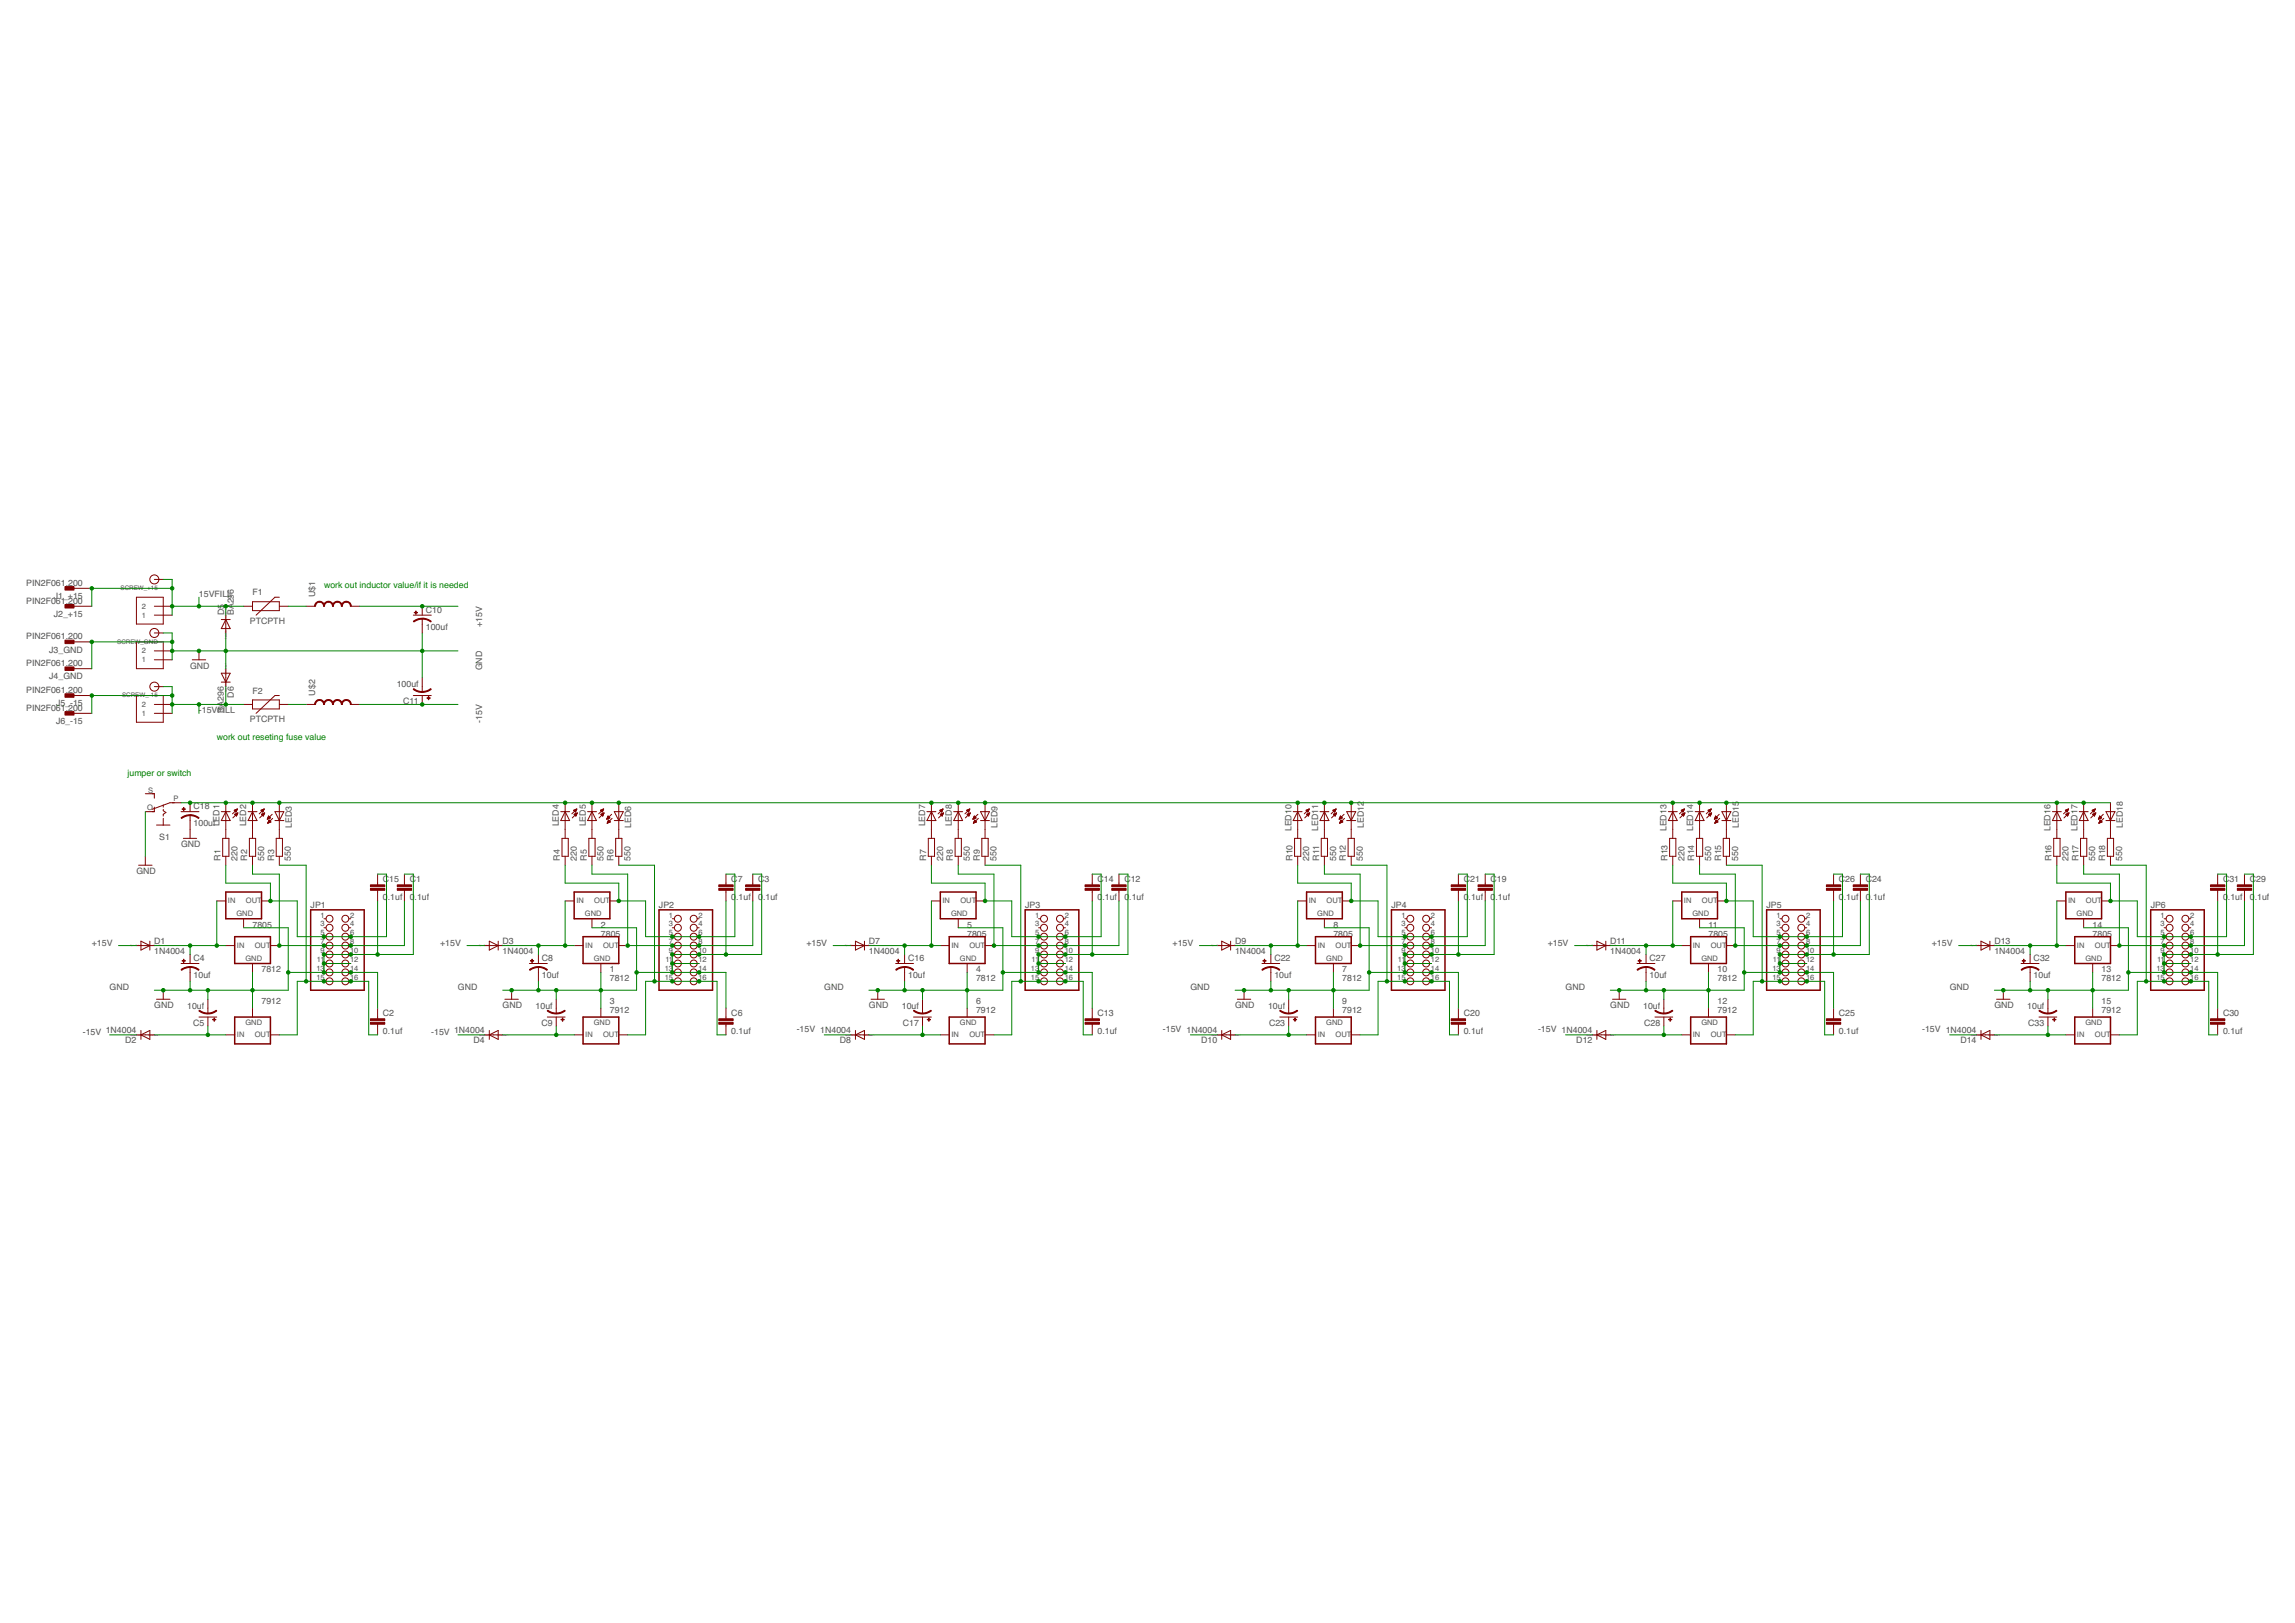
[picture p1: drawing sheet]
<svg xmlns="http://www.w3.org/2000/svg" width="420mm" height="297mm" viewBox="0 0 420 297" stroke-linecap="round" stroke-linejoin="round" font-family="sans-serif">
<defs><g id="words">
<g font-size="1.6" fill="#505050">
<text x="4.8" y="107.2">PIN2F061.200</text>
<text x="4.8" y="110.5">PIN2F061.200</text>
<text x="9.9" y="109.6">J1_+15</text>
<text x="9.9" y="112.9">J2_+15</text>
<text x="36.4" y="109.3">15VFILL</text>
<text x="41" y="112.6" transform="rotate(-90 41 112.6)">D5</text>
<text x="42.8" y="112.6" transform="rotate(-90 42.8 112.6)">BA296</text>
<text x="46.2" y="109">F1</text>
<text x="57.7" y="109.3" transform="rotate(-90 57.7 109.3)">U$1</text>
<text x="78" y="112.2">C10</text>
<text x="4.8" y="117">PIN2F061.200</text>
<text x="9" y="119.4">J3_GND</text>
<text x="45.7" y="114.2">PTCPTH</text>
<text x="78" y="115.3">100uf</text>
<text x="88.3" y="114.8" transform="rotate(-90 88.3 114.8)">+15V</text>
<text x="4.8" y="121.9">PIN2F061.200</text>
<text x="9" y="124.3">J4_GND</text>
<text x="34.8" y="122.4">GND</text>
<text x="72.6" y="125.7">100uf</text>
<text x="88.3" y="122.7" transform="rotate(-90 88.3 122.7)">GND</text>
<text x="4.8" y="126.8">PIN2F061.200</text>
<text x="4.8" y="130.1">PIN2F061.200</text>
<text x="10.3" y="129.3">J5_-15</text>
<text x="36.4" y="130.6">-15VFILL</text>
<text x="41" y="130.5" transform="rotate(-90 41 130.5)">BA296</text>
<text x="42.8" y="127.7" transform="rotate(-90 42.8 127.7)">D6</text>
<text x="46.2" y="127">F2</text>
<text x="57.7" y="127.3" transform="rotate(-90 57.7 127.3)">U$2</text>
<text x="73.8" y="128.8">C11</text>
<text x="10.3" y="132.5">J6_-15</text>
<text x="45.7" y="132.2">PTCPTH</text>
<text x="88.3" y="132.3" transform="rotate(-90 88.3 132.3)">-15V</text>
<text x="35.4" y="148.1">C18</text>
<text x="29.1" y="153.8">S1</text>
<text x="33.2" y="155.1">GND</text>
<text x="35.4" y="151.2">100uf</text>
<text x="40.2" y="151.3" transform="rotate(-90 40.2 151.3)">LED1</text>
<text x="45.1" y="151.3" transform="rotate(-90 45.1 151.3)">LED2</text>
<text x="53.4" y="151.5" transform="rotate(-90 53.4 151.5)">LED3</text>
<text x="102.3" y="151.3" transform="rotate(-90 102.3 151.3)">LED4</text>
<text x="107.2" y="151.3" transform="rotate(-90 107.2 151.3)">LED5</text>
<text x="115.6" y="151.5" transform="rotate(-90 115.6 151.5)">LED6</text>
<text x="169.4" y="151.3" transform="rotate(-90 169.4 151.3)">LED7</text>
<text x="174.3" y="151.3" transform="rotate(-90 174.3 151.3)">LED8</text>
<text x="182.6" y="151.5" transform="rotate(-90 182.6 151.5)">LED9</text>
<text x="236.4" y="152.1" transform="rotate(-90 236.4 152.1)">LED10</text>
<text x="241.3" y="152" transform="rotate(-90 241.3 152)">LED11</text>
<text x="249.7" y="151.5" transform="rotate(-90 249.7 151.5)">LED12</text>
<text x="305.1" y="152.1" transform="rotate(-90 305.1 152.1)">LED13</text>
<text x="310" y="152.1" transform="rotate(-90 310 152.1)">LED14</text>
<text x="318.3" y="151.5" transform="rotate(-90 318.3 151.5)">LED15</text>
<text x="375.4" y="152.1" transform="rotate(-90 375.4 152.1)">LED16</text>
<text x="380.3" y="152.1" transform="rotate(-90 380.3 152.1)">LED17</text>
<text x="388.7" y="151.5" transform="rotate(-90 388.7 151.5)">LED18</text>
<text x="25" y="160">GND</text>
<text x="40.4" y="157.5" transform="rotate(-90 40.4 157.5)">R1</text>
<text x="43.5" y="157.5" transform="rotate(-90 43.5 157.5)">220</text>
<text x="45.3" y="157.5" transform="rotate(-90 45.3 157.5)">R2</text>
<text x="48.4" y="157.5" transform="rotate(-90 48.4 157.5)">550</text>
<text x="50.2" y="157.5" transform="rotate(-90 50.2 157.5)">R3</text>
<text x="53.3" y="157.5" transform="rotate(-90 53.3 157.5)">550</text>
<text x="70.1" y="161.4">C15</text>
<text x="75" y="161.4">C1</text>
<text x="102.5" y="157.5" transform="rotate(-90 102.5 157.5)">R4</text>
<text x="105.6" y="157.5" transform="rotate(-90 105.6 157.5)">220</text>
<text x="107.4" y="157.5" transform="rotate(-90 107.4 157.5)">R5</text>
<text x="110.5" y="157.5" transform="rotate(-90 110.5 157.5)">550</text>
<text x="112.3" y="157.5" transform="rotate(-90 112.3 157.5)">R6</text>
<text x="115.4" y="157.5" transform="rotate(-90 115.4 157.5)">550</text>
<text x="133.9" y="161.4">C7</text>
<text x="138.8" y="161.4">C3</text>
<text x="169.6" y="157.5" transform="rotate(-90 169.6 157.5)">R7</text>
<text x="172.6" y="157.5" transform="rotate(-90 172.6 157.5)">220</text>
<text x="174.5" y="157.5" transform="rotate(-90 174.5 157.5)">R8</text>
<text x="177.5" y="157.5" transform="rotate(-90 177.5 157.5)">550</text>
<text x="179.4" y="157.5" transform="rotate(-90 179.4 157.5)">R9</text>
<text x="182.5" y="157.5" transform="rotate(-90 182.5 157.5)">550</text>
<text x="200.9" y="161.4">C14</text>
<text x="205.8" y="161.4">C12</text>
<text x="236.6" y="157.5" transform="rotate(-90 236.6 157.5)">R10</text>
<text x="239.7" y="157.5" transform="rotate(-90 239.7 157.5)">220</text>
<text x="241.5" y="157.5" transform="rotate(-90 241.5 157.5)">R11</text>
<text x="244.6" y="157.5" transform="rotate(-90 244.6 157.5)">550</text>
<text x="246.4" y="157.5" transform="rotate(-90 246.4 157.5)">R12</text>
<text x="249.5" y="157.5" transform="rotate(-90 249.5 157.5)">550</text>
<text x="268" y="161.4">C21</text>
<text x="272.9" y="161.4">C19</text>
<text x="305.3" y="157.5" transform="rotate(-90 305.3 157.5)">R13</text>
<text x="308.4" y="157.5" transform="rotate(-90 308.4 157.5)">220</text>
<text x="310.2" y="157.5" transform="rotate(-90 310.2 157.5)">R14</text>
<text x="313.3" y="157.5" transform="rotate(-90 313.3 157.5)">550</text>
<text x="315.1" y="157.5" transform="rotate(-90 315.1 157.5)">R15</text>
<text x="318.2" y="157.5" transform="rotate(-90 318.2 157.5)">550</text>
<text x="336.7" y="161.4">C26</text>
<text x="341.6" y="161.4">C24</text>
<text x="375.6" y="157.5" transform="rotate(-90 375.6 157.5)">R16</text>
<text x="378.7" y="157.5" transform="rotate(-90 378.7 157.5)">220</text>
<text x="380.5" y="157.5" transform="rotate(-90 380.5 157.5)">R17</text>
<text x="383.6" y="157.5" transform="rotate(-90 383.6 157.5)">550</text>
<text x="385.4" y="157.5" transform="rotate(-90 385.4 157.5)">R18</text>
<text x="388.5" y="157.5" transform="rotate(-90 388.5 157.5)">550</text>
<text x="407" y="161.4">C31</text>
<text x="411.9" y="161.4">C29</text>
<text x="56.9" y="166.1">JP1</text>
<text x="70.1" y="164.6">0</text>
<text x="71" y="164.6">.1uf</text>
<text x="75" y="164.6">0</text>
<text x="75.9" y="164.6">.1uf</text>
<text x="120.6" y="166.1">JP2</text>
<text x="133.9" y="164.6">0</text>
<text x="134.8" y="164.6">.1uf</text>
<text x="138.8" y="164.6">0</text>
<text x="139.7" y="164.6">.1uf</text>
<text x="187.7" y="166.1">JP3</text>
<text x="200.9" y="164.6">0</text>
<text x="201.8" y="164.6">.1uf</text>
<text x="205.8" y="164.6">0</text>
<text x="206.7" y="164.6">.1uf</text>
<text x="254.7" y="166.1">JP4</text>
<text x="268" y="164.6">0</text>
<text x="268.9" y="164.6">.1uf</text>
<text x="272.9" y="164.6">0</text>
<text x="273.8" y="164.6">.1uf</text>
<text x="323.4" y="166.1">JP5</text>
<text x="336.7" y="164.6">0</text>
<text x="337.6" y="164.6">.1uf</text>
<text x="341.6" y="164.6">0</text>
<text x="342.5" y="164.6">.1uf</text>
<text x="393.7" y="166.1">JP6</text>
<text x="407" y="164.6">0</text>
<text x="407.9" y="164.6">.1uf</text>
<text x="411.9" y="164.6">0</text>
<text x="412.8" y="164.6">.1uf</text>
<text x="16.8" y="173.1">+15V</text>
<text x="28.2" y="172.8">D1</text>
<text x="46.2" y="169.8">7805</text>
<text x="80.6" y="173.1">+15V</text>
<text x="92" y="172.8">D3</text>
<text x="110" y="171.4">7805</text>
<text x="110" y="169.8">2</text>
<text x="147.6" y="173.1">+15V</text>
<text x="159.1" y="172.8">D7</text>
<text x="177.1" y="171.4">7805</text>
<text x="177.1" y="169.8">5</text>
<text x="214.7" y="173.1">+15V</text>
<text x="226.1" y="172.8">D9</text>
<text x="244.1" y="171.4">7805</text>
<text x="244.1" y="169.8">8</text>
<text x="283.4" y="173.1">+15V</text>
<text x="294.8" y="172.8">D11</text>
<text x="312.8" y="171.4">7805</text>
<text x="312.8" y="169.8">11</text>
<text x="353.7" y="173.1">+15V</text>
<text x="365.1" y="172.8">D13</text>
<text x="383.1" y="171.4">7805</text>
<text x="383.1" y="169.8">14</text>
<text x="28.2" y="174.5">1N4004</text>
<text x="35.4" y="179">10uf</text>
<text x="35.4" y="175.9">C4</text>
<text x="47.9" y="178">7812</text>
<text x="92" y="174.5">1N4004</text>
<text x="99.2" y="179">10uf</text>
<text x="99.2" y="175.9">C8</text>
<text x="111.6" y="179.6">7812</text>
<text x="111.6" y="178">1</text>
<text x="159.1" y="174.5">1N4004</text>
<text x="166.3" y="179">10uf</text>
<text x="166.3" y="175.9">C16</text>
<text x="178.7" y="179.6">7812</text>
<text x="178.7" y="178">4</text>
<text x="226.1" y="174.5">1N4004</text>
<text x="233.3" y="179">10uf</text>
<text x="233.3" y="175.9">C22</text>
<text x="245.7" y="179.6">7812</text>
<text x="245.7" y="178">7</text>
<text x="294.8" y="174.5">1N4004</text>
<text x="302" y="179">10uf</text>
<text x="302" y="175.9">C27</text>
<text x="314.4" y="179.6">7812</text>
<text x="314.4" y="178">10</text>
<text x="365.1" y="174.5">1N4004</text>
<text x="372.3" y="179">10uf</text>
<text x="372.3" y="175.9">C32</text>
<text x="384.7" y="179.6">7812</text>
<text x="384.7" y="178">13</text>
<text x="20.1" y="181.2">GND</text>
<text x="28.2" y="184.5">GND</text>
<text x="34.3" y="184.6">10uf</text>
<text x="47.9" y="183.7">7912</text>
<text x="70.1" y="185.9">C2</text>
<text x="83.8" y="181.2">GND</text>
<text x="92" y="184.5">GND</text>
<text x="98" y="184.6">10uf</text>
<text x="111.6" y="185.3">7912</text>
<text x="111.6" y="183.7">3</text>
<text x="133.9" y="185.9">C6</text>
<text x="150.9" y="181.2">GND</text>
<text x="159.1" y="184.5">GND</text>
<text x="165.1" y="184.6">10uf</text>
<text x="178.7" y="185.3">7912</text>
<text x="178.7" y="183.7">6</text>
<text x="200.9" y="185.9">C13</text>
<text x="217.9" y="181.2">GND</text>
<text x="226.1" y="184.5">GND</text>
<text x="232.1" y="184.6">10uf</text>
<text x="245.7" y="185.3">7912</text>
<text x="245.7" y="183.7">9</text>
<text x="268" y="185.9">C20</text>
<text x="286.6" y="181.2">GND</text>
<text x="294.8" y="184.5">GND</text>
<text x="300.8" y="184.6">10uf</text>
<text x="314.4" y="185.3">7912</text>
<text x="314.4" y="183.7">12</text>
<text x="336.7" y="185.9">C25</text>
<text x="356.9" y="181.2">GND</text>
<text x="365.1" y="184.5">GND</text>
<text x="371.1" y="184.6">10uf</text>
<text x="384.7" y="185.3">7912</text>
<text x="384.7" y="183.7">15</text>
<text x="407" y="185.9">C30</text>
<text x="15.2" y="189.4">-15V 1N4004</text>
<text x="22.9" y="190.9">D2</text>
<text x="35.4" y="187.7">C5</text>
<text x="70.1" y="189.2">0.1uf</text>
<text x="78.9" y="189.4">-15V 1N4004</text>
<text x="86.7" y="190.9">D4</text>
<text x="99.1" y="187.7">C9</text>
<text x="133.9" y="189.2">0.1uf</text>
<text x="145.9" y="188.9">-15V 1N4004</text>
<text x="153.7" y="190.9">D8</text>
<text x="165.3" y="187.7">C17</text>
<text x="200.9" y="189.2">0.1uf</text>
<text x="212.9" y="188.9">-15V 1N4004</text>
<text x="219.9" y="190.9">D10</text>
<text x="232.3" y="187.7">C23</text>
<text x="268" y="189.2">0.1uf</text>
<text x="281.6" y="188.9">-15V 1N4004</text>
<text x="288.6" y="190.9">D12</text>
<text x="301" y="187.7">C28</text>
<text x="336.7" y="189.2">0.1uf</text>
<text x="351.9" y="188.9">-15V 1N4004</text>
<text x="358.9" y="190.9">D14</text>
<text x="371.3" y="187.7">C33</text>
<text x="407" y="189.2">0.1uf</text>
</g>
<g font-size="1.6" fill="#008000">
<text x="59.3" y="107.7">work out inductor value/if it is needed</text>
<text x="39.7" y="135.5">work out reseting fuse value</text>
<text x="23.3" y="142">jumper or switch</text>
</g>
<g font-size="1.4" fill="#505050">
<text x="26" y="113.1">1</text>
<text x="26" y="111.4">2</text>
<text x="26" y="119.6">2</text>
<text x="26" y="121.2">1</text>
<text x="26" y="131">1</text>
<text x="26" y="129.4">2</text>
<text x="26.9" y="148.3">O</text>
<text x="27.1" y="145">S</text>
<text x="31.7" y="146.7">P</text>
<text x="41.7" y="165.3">IN</text>
<text x="43.3" y="167.7">GND</text>
<text x="45" y="165.3">OUT</text>
<text x="58.7" y="167.9">1</text>
<text x="64.1" y="167.9">2</text>
<text x="105.5" y="165.3">IN</text>
<text x="107.1" y="167.7">GND</text>
<text x="108.8" y="165.3">OUT</text>
<text x="122.5" y="167.9">1</text>
<text x="127.9" y="167.9">2</text>
<text x="172.6" y="165.3">IN</text>
<text x="174.1" y="167.7">GND</text>
<text x="175.8" y="165.3">OUT</text>
<text x="189.5" y="167.9">1</text>
<text x="194.9" y="167.9">2</text>
<text x="239.6" y="165.3">IN</text>
<text x="241.2" y="167.7">GND</text>
<text x="242.9" y="165.3">OUT</text>
<text x="256.6" y="167.9">1</text>
<text x="262" y="167.9">2</text>
<text x="308.3" y="165.3">IN</text>
<text x="309.8" y="167.7">GND</text>
<text x="311.6" y="165.3">OUT</text>
<text x="325.2" y="167.9">1</text>
<text x="330.6" y="167.9">2</text>
<text x="378.6" y="165.3">IN</text>
<text x="380.2" y="167.7">GND</text>
<text x="381.9" y="165.3">OUT</text>
<text x="395.6" y="167.9">1</text>
<text x="401" y="167.9">2</text>
<text x="43.4" y="173.5">IN</text>
<text x="46.6" y="173.5">OUT</text>
<text x="58.7" y="169.6">3</text>
<text x="58.7" y="171.2">5</text>
<text x="58.7" y="172.8">7</text>
<text x="64.1" y="169.6">4</text>
<text x="64.1" y="171.2">6</text>
<text x="64.1" y="172.8">8</text>
<text x="107.2" y="173.5">IN</text>
<text x="110.4" y="173.5">OUT</text>
<text x="122.5" y="169.6">3</text>
<text x="122.5" y="171.2">5</text>
<text x="122.5" y="172.8">7</text>
<text x="127.9" y="169.6">4</text>
<text x="127.9" y="171.2">6</text>
<text x="127.9" y="172.8">8</text>
<text x="174.2" y="173.5">IN</text>
<text x="177.5" y="173.5">OUT</text>
<text x="189.5" y="169.6">3</text>
<text x="189.5" y="171.2">5</text>
<text x="189.5" y="172.8">7</text>
<text x="194.9" y="169.6">4</text>
<text x="194.9" y="171.2">6</text>
<text x="194.9" y="172.8">8</text>
<text x="241.2" y="173.5">IN</text>
<text x="244.5" y="173.5">OUT</text>
<text x="256.6" y="169.6">3</text>
<text x="256.6" y="171.2">5</text>
<text x="256.6" y="172.8">7</text>
<text x="262" y="169.6">4</text>
<text x="262" y="171.2">6</text>
<text x="262" y="172.8">8</text>
<text x="309.9" y="173.5">IN</text>
<text x="313.2" y="173.5">OUT</text>
<text x="325.2" y="169.6">3</text>
<text x="325.2" y="171.2">5</text>
<text x="325.2" y="172.8">7</text>
<text x="330.6" y="169.6">4</text>
<text x="330.6" y="171.2">6</text>
<text x="330.6" y="172.8">8</text>
<text x="380.2" y="173.5">IN</text>
<text x="383.5" y="173.5">OUT</text>
<text x="395.6" y="169.6">3</text>
<text x="395.6" y="171.2">5</text>
<text x="395.6" y="172.8">7</text>
<text x="401" y="169.6">4</text>
<text x="401" y="171.2">6</text>
<text x="401" y="172.8">8</text>
<text x="44.9" y="175.8">GND</text>
<text x="57.9" y="177.7">13</text>
<text x="57.9" y="179.4">15</text>
<text x="58" y="176.1">11</text>
<text x="58.7" y="174.5">9</text>
<text x="64.1" y="174.5">10</text>
<text x="64.1" y="176.1">12</text>
<text x="64.1" y="177.7">14</text>
<text x="64.1" y="179.4">16</text>
<text x="108.7" y="175.8">GND</text>
<text x="121.7" y="177.7">13</text>
<text x="121.7" y="179.4">15</text>
<text x="121.8" y="176.1">11</text>
<text x="122.5" y="174.5">9</text>
<text x="127.9" y="174.5">10</text>
<text x="127.9" y="176.1">12</text>
<text x="127.9" y="177.7">14</text>
<text x="127.9" y="179.4">16</text>
<text x="175.8" y="175.8">GND</text>
<text x="188.7" y="177.7">13</text>
<text x="188.7" y="179.4">15</text>
<text x="188.9" y="176.1">11</text>
<text x="189.5" y="174.5">9</text>
<text x="194.9" y="174.5">10</text>
<text x="194.9" y="176.1">12</text>
<text x="194.9" y="177.7">14</text>
<text x="194.9" y="179.4">16</text>
<text x="242.8" y="175.8">GND</text>
<text x="255.8" y="177.7">13</text>
<text x="255.8" y="179.4">15</text>
<text x="255.9" y="176.1">11</text>
<text x="256.6" y="174.5">9</text>
<text x="262" y="174.5">10</text>
<text x="262" y="176.1">12</text>
<text x="262" y="177.7">14</text>
<text x="262" y="179.4">16</text>
<text x="311.5" y="175.8">GND</text>
<text x="324.5" y="177.7">13</text>
<text x="324.5" y="179.4">15</text>
<text x="324.6" y="176.1">11</text>
<text x="325.2" y="174.5">9</text>
<text x="330.6" y="174.5">10</text>
<text x="330.6" y="176.1">12</text>
<text x="330.6" y="177.7">14</text>
<text x="330.6" y="179.4">16</text>
<text x="381.8" y="175.8">GND</text>
<text x="394.8" y="177.7">13</text>
<text x="394.8" y="179.4">15</text>
<text x="394.9" y="176.1">11</text>
<text x="395.6" y="174.5">9</text>
<text x="401" y="174.5">10</text>
<text x="401" y="176.1">12</text>
<text x="401" y="177.7">14</text>
<text x="401" y="179.4">16</text>
<text x="43.4" y="189.8">IN</text>
<text x="44.9" y="187.6">GND</text>
<text x="46.6" y="189.8">OUT</text>
<text x="107.2" y="189.8">IN</text>
<text x="108.7" y="187.6">GND</text>
<text x="110.4" y="189.8">OUT</text>
<text x="174.2" y="189.8">IN</text>
<text x="175.8" y="187.6">GND</text>
<text x="177.5" y="189.8">OUT</text>
<text x="241.2" y="189.8">IN</text>
<text x="242.8" y="187.6">GND</text>
<text x="244.5" y="189.8">OUT</text>
<text x="309.9" y="189.8">IN</text>
<text x="311.5" y="187.6">GND</text>
<text x="313.2" y="189.8">OUT</text>
<text x="380.2" y="189.8">IN</text>
<text x="381.8" y="187.6">GND</text>
<text x="383.5" y="189.8">OUT</text>
</g>
<g font-size="1.1" fill="#505050">
<text x="22.1" y="108">SCREW_+15</text>
<text x="21.5" y="117.8">SCREW_GND</text>
<text x="22.4" y="127.6">SCREW_-15</text>
</g>
<g font-size=".4" fill="#800080">
<text x="41.5" y="113.6" transform="rotate(-90 41.5 113.6)">SpiceOrder 2</text>
<text x="41.5" y="116.9" transform="rotate(-90 41.5 116.9)">SpiceOrder 1</text>
<text x="41.5" y="123.4" transform="rotate(-90 41.5 123.4)">SpiceOrder 1</text>
<text x="41.5" y="126.7" transform="rotate(-90 41.5 126.7)">SpiceOrder 2</text>
<text x="23.9" y="173.2">SpiceOrder 1</text>
<text x="27.2" y="173.2">SpiceOrder 2</text>
<text x="87.7" y="173.2">SpiceOrder 1</text>
<text x="91" y="173.2">SpiceOrder 2</text>
<text x="154.7" y="173.2">SpiceOrder 1</text>
<text x="158" y="173.2">SpiceOrder 2</text>
<text x="221.8" y="173.2">SpiceOrder 1</text>
<text x="225.1" y="173.2">SpiceOrder 2</text>
<text x="290.5" y="173.2">SpiceOrder 1</text>
<text x="293.7" y="173.2">SpiceOrder 2</text>
<text x="360.8" y="173.2">SpiceOrder 1</text>
<text x="364.1" y="173.2">SpiceOrder 2</text>
<text x="23.9" y="189.5">SpiceOrder 2</text>
<text x="27.2" y="189.5">SpiceOrder 1</text>
<text x="87.7" y="189.5">SpiceOrder 2</text>
<text x="91" y="189.5">SpiceOrder 1</text>
<text x="154.7" y="189.5">SpiceOrder 2</text>
<text x="158" y="189.5">SpiceOrder 1</text>
<text x="221.8" y="189.5">SpiceOrder 2</text>
<text x="225.1" y="189.5">SpiceOrder 1</text>
<text x="290.5" y="189.5">SpiceOrder 2</text>
<text x="293.7" y="189.5">SpiceOrder 1</text>
<text x="360.8" y="189.5">SpiceOrder 2</text>
<text x="364.1" y="189.5">SpiceOrder 1</text>
</g>
</g></defs>
<g fill="none" stroke="#800000" stroke-width=".28">
<path d="M41.3 163.3h6.6v4.8h-6.6zM43 171.4h6.5v4.9h-6.5zM56.9 166.5h9.8v14.7h-9.8zM105.1 163.3h6.6v4.8h-6.6zM106.7 171.4h6.6v4.9h-6.6zM120.6 166.5h9.9v14.7h-9.9zM172.1 163.3h6.6v4.8h-6.6zM173.8 171.4h6.5v4.9h-6.5zM187.7 166.5h9.8v14.7h-9.8zM239.2 163.3h6.5v4.8h-6.5zM240.8 171.4h6.6v4.9h-6.6zM254.7 166.5h9.8v14.7h-9.8z"/>
<path d="M307.9 163.3h6.5v4.8h-6.5zM309.5 171.4h6.6v4.9h-6.6zM323.4 166.5h9.8v14.7h-9.8zM378.2 163.3h6.5v4.8h-6.5zM379.8 171.4h6.6v4.9h-6.6zM393.7 166.5h9.8v14.7h-9.8zM43 186.1h6.5v5h-6.5zM106.7 186.1h6.6v5h-6.6zM173.8 186.1h6.5v5h-6.5zM240.8 186.1h6.6v5h-6.6zM309.5 186.1h6.6v5h-6.6zM379.8 186.1h6.6v5h-6.6z"/>
</g>
<g fill="none" stroke="#800000" stroke-width=".18">
<path d="M13.5 111h3.3M13.5 117.5h3.3M13.5 107.7h3.3M25 109.3h4.9v4.9h-4.9zM25 117.5h4.9v4.9h-4.9zM28.3 111h3.2M28.3 112.6h3.2M28.3 119.1h3.2M28.3 106h1.6M28.3 115.8h1.6M36.4 119.1v1.7M40.5 113.4h1.6"/>
<path d="M41.3 113.4l.8 1.6h-1.6zM41.3 112.6v3.2M44.6 111h1.6M46.2 110.1h4.9v1.7h-4.9zM51.1 109.3h-.8l-3.4 3.3M51.1 111h1.7M56 111h1.7M64.2 111h1.6M75.7 112.6h3.3M77.3 111v1.6M77.3 113.2v2.6M13.5 127.3h3.3"/>
<path d="M13.5 122.4h3.3M13.5 130.6h3.3M25 127.3h4.9v4.9h-4.9zM28.3 128.9h3.2M28.3 120.8h3.2M28.3 130.6h3.2M28.3 125.7h1.6M35.2 120.8h2.5M40.5 123.2h1.6l-.8 1.6zM40.5 124.8h1.6M41.3 122.4v3.3M44.6 128.9h1.6"/>
<path d="M46.2 128.1h4.9v1.7h-4.9zM51.1 127.3h-.8l-3.4 3.3M51.1 128.9h1.7M56 128.9h1.7M64.2 128.9h1.6M75.7 127.3h3.3M77.3 124v2.6M77.3 127.3v1.6M25.4 158.3h2.4M26.6 145.3h1.7v.8M26.6 156.7v1.6M28.3 147.7v.8h-1.7"/>
<path d="M28.7 151h2.4M29.9 147.3v.4M29.9 148.1v.3l.5 .3-.5 .3v.4M29.9 149.8v1.2M33.1 148.5h3.3M33.1 146.9h-2l-3.3 1.2M33.6 153.4h2.4M34.8 146.9v1.6M34.8 149.2v4.2M40.5 148.5h1.6M40.8 153.4h1.1v3.3h-1.1zM41.3 146.9v6.5"/>
<path d="M41.3 156.7v1.6M41.3 148.5l.8 1.7h-1.6zM42.9 148.3l.6-.2-.3 .5zM42.9 148.3h.4M43 149h.4M43 148.4h.3M43 148.3h.4M43 149.1h.4M43.1 149.2h.3M43.1 148.5h.2M43.1 149h.4M43.2 148.6h.1"/>
<path d="M43.2 148.2h.2M43.2 149.2h.1M43.2 149.3h.1M43.3 148.9h.2M43.3 148.1h.1M43.4 148.8h.1M43.5 148.1l-.9 .8M43.5 148.8l-.9 .9M43.5 148.8l-.2 .6-.3-.4M43.5 148.8l-.5 .2M45.4 148.5h1.7M45.7 153.4h1.1v3.3h-1.1z"/>
<path d="M46.2 146.9v6.5M46.2 156.7v1.6M46.2 148.5l.9 1.7h-1.7zM47.8 148.3h.5M47.8 148.3l.6-.2-.3 .5zM47.9 148.4h.3M47.9 149h.4M47.9 148.3h.4M47.9 149.1h.4M48 149.2h.3M48 149h.4M48 148.5h.2"/>
<path d="M48.1 148.6h.1M48.1 149.2h.2M48.1 148.2h.2M48.1 149.3h.1M48.2 148.9h.2M48.2 148.1h.1M48.3 148.8h.1M48.4 148.1l-.9 .8M48.5 148.8l-1 .9M48.5 148.8l-.3 .6-.3-.4M48.5 148.8l-.6 .2M48.9 149.9h.1"/>
<path d="M49 149.8h.2M49 149.8h.3M49 149.7h.5M49 150.6h.1M49.1 149.6h.3M49.1 150.6h.2M49.1 150.5h.3M49.1 150.4h.5M49.1 149.5h.2M49.1 149.4h.2M49.1 150.4h.4M49.2 149.4l.3 .3-.6 .2z"/>
<path d="M49.2 149.4h.1M49.2 150.3h.3M49.2 150.2h.2M49.2 150.2h.1M49.3 150.1l-.3 .6M49.3 150.1l.3 .3-.6 .3M49.3 150.1h.1M49.8 149l-.9 .9M49.9 149.8l-.9 .9M50.3 148.5h1.7l-.9 1.7zM50.3 150.2h1.7M50.6 153.4h1.1v3.3h-1.1z"/>
<path d="M51.1 146.9v6.5M51.1 156.7v1.6M69.1 160v1.9M74 160v1.9M102.7 148.5h1.6M102.9 153.4h1.1v3.3h-1.1zM103.5 148.5l.8 1.7h-1.6zM103.5 146.9v6.5M103.5 156.7v1.6M105 148.3h.5M105 148.3l.6-.2-.3 .5zM105.1 148.4h.4"/>
<path d="M105.1 149h.5M105.2 148.3h.3M105.2 149.1h.3M105.2 148.4h.2M105.2 149.2h.3M105.2 149h.4M105.2 148.5h.2M105.3 148.6h.1M105.3 149.2h.2M105.3 148.2h.2M105.4 149.3h.1M105.4 148.9h.2"/>
<path d="M105.5 148.1h.1M105.6 148.8h.1M105.6 148.1l-.9 .8M105.7 148.8l-.9 .9M105.7 148.8l-.3 .6-.3-.4M105.7 148.8l-.6 .2M107.6 148.5h1.6M107.8 153.4h1.1v3.3h-1.1zM108.4 146.9v6.5M108.4 156.7v1.6M108.4 148.5l.8 1.7h-1.6zM109.9 148.3h.5"/>
<path d="M109.9 148.3l.6-.2-.2 .5zM110 148.4h.4M110 149l.6-.2-.3 .6zM110 149h.5M110.1 148.4h.2M110.1 148.3h.3M110.1 149.1h.3M110.2 149.2h.2M110.2 149h.3M110.2 148.5h.1M110.2 148.6h.1M110.2 148.2h.2"/>
<path d="M110.3 149.3h.1M110.3 148.9h.2M110.4 148.1h.1M110.5 148.8h.1M110.5 148.1l-.9 .8M110.6 148.8l-.9 .9M111.1 149.9h.1M111.1 149.8h.2M111.1 149.8h.4M111.2 149.7h.4M111.2 150.6h.1M111.2 149.6h.4"/>
<path d="M111.2 150.6h.2M111.2 149.6h.3M111.2 150.5h.3M111.3 149.5h.2M111.3 150.4h.4M111.3 149.4h.1M111.3 150.3h.3M111.3 149.4l.4 .3-.6 .2zM111.3 150.2h.2M111.4 150.2h.1M111.4 150.1h.1M111.4 150.1l-.2 .6"/>
<path d="M111.4 150.1l.3 .3-.5 .3M112 149l-.9 .9M112.1 149.8l-.9 .9M112.5 148.5h1.6l-.8 1.7zM112.5 150.2h1.6M112.7 153.4h1.2v3.3h-1.2zM113.3 146.9v6.5M113.3 156.7v1.6M132.9 160v1.9M137.8 160v1.9M169.7 148.5h1.6M169.9 153.4h1.2v3.3h-1.2z"/>
<path d="M170.5 148.5l.8 1.7h-1.6zM170.5 146.9v6.5M170.5 156.7v1.6M172.1 148.3l.5-.2-.2 .5zM172.1 148.3h.4M172.1 148.4h.4M172.1 149l.6-.2-.2 .6zM172.2 149h.4M172.2 148.3h.4M172.2 148.4h.3M172.2 149.1h.4M172.3 148.5h.1"/>
<path d="M172.3 149.2h.3M172.3 149h.4M172.3 148.6h.1M172.4 149.2h.1M172.4 148.2h.2M172.4 149.3h.1M172.4 148.9h.3M172.5 148.1h.1M172.6 148.8h.1M172.6 148.1l-.9 .8M172.7 148.8l-.9 .9M174.6 148.5h1.6"/>
<path d="M174.9 153.4h1.1v3.3h-1.1zM175.4 148.5l.8 1.7h-1.6zM175.4 146.9v6.5M175.4 156.7v1.6M177 148.3l.5-.2-.2 .5zM177 148.3h.4M177.1 149h.4M177.1 148.4h.3M177.1 148.3h.4M177.1 149.1h.4M177.2 148.5h.2M177.2 149.2h.3"/>
<path d="M177.2 149h.3M177.2 148.6h.1M177.2 148.2h.3M177.3 149.2h.1M177.3 149.3h.1M177.4 148.9h.2M177.4 148.1h.1M177.5 148.8h.1M177.5 148.1l-.8 .8M177.6 148.8l-.9 .9M177.6 148.8l-.2 .6-.3-.4M177.6 148.8l-.5 .2"/>
<path d="M178.1 149.9h.1M178.2 149.8h.2M178.2 149.8h.3M178.2 149.7h.5M178.2 150.6h.1M178.2 149.6h.4M178.2 150.6h.2M178.3 149.6h.3M178.3 150.5h.3M178.3 149.5h.2M178.3 150.4h.5M178.3 149.4h.1"/>
<path d="M178.3 150.4h.4M178.4 149.4h.1M178.4 150.3h.2M178.4 150.2h.2M178.4 150.2h.1M178.5 150.1h.1M178.5 150.1l-.3 .6M178.5 150.1l.3 .3M178.7 149.7l-.3-.3-.3 .5M178.7 149.7l-.6 .2M178.8 150.4l-.6 .3M179 149l-.9 .9"/>
<path d="M179.1 149.8l-.9 .9M179.5 148.5h1.6l-.8 1.7zM179.5 150.2h1.6M179.7 153.4h1.2v3.3h-1.2zM180.3 146.9v6.5M180.3 156.7v1.6M200 160v1.9M204.9 160v1.9M236.7 148.5h1.7M237 153.4h1.1v3.3h-1.1zM237.6 148.5l.8 1.7h-1.7zM237.6 146.9v6.5"/>
<path d="M237.6 156.7v1.6M239.1 148.3h.5M239.1 148.3l.6-.2-.3 .5zM239.2 149h.5M239.2 148.4h.3M239.2 148.3h.4M239.3 149.1h.3M239.3 148.4h.2M239.3 149.2h.3M239.3 149h.4M239.3 148.5h.2M239.4 148.6h.1"/>
<path d="M239.4 149.2h.2M239.4 148.2h.2M239.5 149.3h.1M239.5 148.9h.2M239.6 148.1h.1M239.6 148.8h.2M239.7 148.1l-.9 .8M239.8 148.8l-.9 .9M239.8 148.8l-.3 .6-.3-.4M239.8 148.8l-.6 .2M241.7 148.5h1.6M241.9 153.4h1.1v3.3h-1.1z"/>
<path d="M242.5 148.5l.8 1.7h-1.6zM242.5 146.9v6.5M242.5 156.7v1.6M244 148.3h.5M244 148.3l.6-.2-.3 .5zM244.1 148.4h.4M244.1 149h.5M244.2 148.3h.3M244.2 149.1h.3M244.2 148.4h.2M244.2 149.2h.3M244.2 149h.4"/>
<path d="M244.2 148.5h.2M244.3 148.6h.1M244.3 149.2h.2M244.3 148.2h.2M244.4 149.3h.1M244.4 148.9h.2M244.5 148.1h.1M244.6 148.8h.1M244.6 148.1l-.9 .8M244.7 148.8l-.9 .9M244.7 148.8l-.3 .6-.3-.4M244.7 148.8l-.6 .2"/>
<path d="M245.2 149.9h.1M245.2 149.8h.2M245.2 149.8h.4M245.3 149.7h.4M245.3 150.6h.1M245.3 149.6h.4M245.3 150.6h.2M245.3 149.6h.3M245.3 150.5h.3M245.3 149.5h.3M245.3 150.4h.5M245.4 149.4h.1"/>
<path d="M245.4 150.4h.4M245.4 150.3h.3M245.4 149.4l.3 .3-.5 .2zM245.4 150.2h.2M245.5 150.2h.1M245.5 150.1h.1M245.5 150.1l-.2 .6M245.5 150.1l.3 .3M245.8 150.4l-.5 .3M246.1 149l-.9 .9M246.1 149.8l-.8 .9M246.5 148.5h1.7l-.8 1.7z"/>
<path d="M246.5 150.2h1.7M246.8 153.4h1.1v3.3h-1.1zM247.4 146.9v6.5M247.4 156.7v1.6M267 160v1.9M271.9 160v1.9M305.4 148.5h1.7M305.7 153.4h1.1v3.3h-1.1zM306.2 148.5l.9 1.7h-1.7zM306.2 146.9v6.5M306.2 156.7v1.6M307.8 148.3h.5"/>
<path d="M307.8 148.3l.6-.2-.3 .5zM307.9 148.4h.3M307.9 149h.5M307.9 148.3h.4M308 149.1h.3M308 148.4h.2M308 149.2h.3M308 149h.4M308 148.5h.2M308.1 148.6h.1M308.1 149.2h.2M308.1 148.2h.2"/>
<path d="M308.1 149.3h.1M308.2 148.9h.2M308.2 148.1h.2M308.3 148.8h.1M308.4 148.1l-.9 .8M308.5 148.8l-.9 .9M308.5 148.8l-.3 .6-.3-.4M308.5 148.8l-.6 .2M310.3 148.5h1.7M310.6 153.4h1.1v3.3h-1.1zM311.1 148.5l.9 1.7h-1.7zM311.1 146.9v6.5"/>
<path d="M311.1 156.7v1.6M312.7 148.3h.5M312.7 148.3l.6-.2-.3 .5zM312.8 148.4h.3M312.8 149h.4M312.8 148.3h.4M312.9 149.1h.3M312.9 149.2h.3M312.9 149h.4M312.9 148.5h.2M313 148.6h.1M313 149.2h.2"/>
<path d="M313 148.2h.2M313.1 149.3h.1M313.1 148.9h.2M313.1 148.1h.1M313.2 148.8h.1M313.3 148.1l-.9 .8M313.4 148.8l-.9 .9M313.4 148.8l-.3 .6-.3-.4M313.4 148.8l-.6 .2M313.9 149.9h.1M313.9 149.8h.2M313.9 149.8h.3"/>
<path d="M313.9 149.7h.5M313.9 150.6h.1M314 149.6h.4M314 150.6h.2M314 149.6h.3M314 150.5h.3M314 149.5h.2M314 150.4h.5M314.1 149.4h.1M314.1 150.4h.4M314.1 150.3h.3M314.1 149.4l.3 .3-.5 .2z"/>
<path d="M314.1 150.2h.2M314.2 150.2h.1M314.2 150.1h.1M314.2 150.1l-.3 .6M314.2 150.1l.3 .3-.6 .3M314.7 149l-.8 .9M314.8 149.8l-.9 .9M315.2 148.5h1.7l-.8 1.7zM315.2 150.2h1.7M315.5 153.4h1.1v3.3h-1.1zM316.1 146.9v6.5M316.1 156.7v1.6"/>
<path d="M335.7 160v1.9M340.6 160v1.9M375.8 148.5h1.6M376 153.4h1.1v3.3h-1.1zM376.6 148.5l.8 1.7h-1.6zM376.6 146.9v6.5M376.6 156.7v1.6M378.1 148.3h.5M378.1 148.3l.6-.2-.3 .5zM378.2 149h.5M378.2 148.4h.3M378.2 148.3h.4"/>
<path d="M378.3 149.1h.3M378.3 148.4h.2M378.3 149.2h.3M378.3 149h.4M378.3 148.5h.2M378.4 148.6h.1M378.4 149.2h.2M378.4 148.2h.2M378.5 149.3h.1M378.5 148.9h.2M378.6 148.1h.1M378.7 148.8h.1"/>
<path d="M378.7 148.1l-.9 .8M378.8 148.8l-.9 .9M378.8 148.8l-.3 .6-.3-.4M378.8 148.8l-.6 .2M380.7 148.5h1.6M380.9 153.4h1.1v3.3h-1.1zM381.5 148.5l.8 1.7h-1.6zM381.5 146.9v6.5M381.5 156.7v1.6M383 148.3h.5M383 148.3l.6-.2-.3 .5zM383.1 148.4h.4"/>
<path d="M383.1 149h.5M383.2 148.4h.2M383.2 148.3h.3M383.2 149.1h.3M383.2 149.2h.3M383.2 149h.4M383.2 148.5h.2M383.3 148.6h.1M383.3 149.2h.2M383.3 148.2h.2M383.4 149.3h.1M383.4 148.9h.2"/>
<path d="M383.5 148.1h.1M383.6 148.8h.1M383.6 148.1l-.9 .8M383.7 148.8l-.9 .9M383.7 148.8l-.3 .6-.3-.4M383.7 148.8l-.6 .2M384.2 149.9h.1M384.2 149.8h.2M384.2 149.8h.4M384.3 149.7h.4M384.3 150.6h.1M384.3 149.6h.4"/>
<path d="M384.3 150.6h.2M384.3 149.6h.3M384.3 150.5h.3M384.3 149.5h.3M384.3 150.4h.5M384.4 149.4h.1M384.4 150.4h.4M384.4 150.3h.3M384.4 149.4l.3 .3-.5 .2zM384.4 150.2h.2M384.5 150.2h.1M384.5 150.1h.1"/>
<path d="M384.5 150.1l-.2 .6M384.5 150.1l.3 .3M384.8 150.4l-.5 .3M385.1 149l-.9 .9M385.1 149.8l-.8 .9M385.6 148.5h1.6l-.8 1.7zM385.6 150.2h1.6M385.8 153.4h1.1v3.3h-1.1zM386.4 146.9v6.5M386.4 156.7v1.6M406 160v1.9M410.9 160v1.9"/>
<path d="M25 173.1h3.3M25.8 172.3l1.6 .8-1.6 .8zM27.4 172.3v1.6M33.1 176.3h3.3M34.8 174.7v1.6M34.8 177v2.6M39.7 164.9h1.6M41.3 173.1h1.7M44.6 168.1v1.7M46.2 176.3v1.7M47.9 164.9h1.6M49.5 173.1h1.6"/>
<path d="M59.3 168.1h.4M59.3 169.8h.4M59.3 171.4h.4M59.3 173.1h.4M59.3 174.7h.4M59.3 176.3h.4M59.3 178h.4M59.3 179.6h.4M63.9 168.1h.3M63.9 169.8h.3M63.9 171.4h.3M63.9 173.1h.3"/>
<path d="M63.9 174.7h.3M63.9 176.3h.3M63.9 178h.3M63.9 179.6h.3M69.1 162.9v2M74 162.9v2M88.8 173.1h3.2M89.6 172.3l1.6 .8-1.6 .8zM91.2 172.3v1.6M96.9 176.3h3.3M98.6 174.7v1.6M98.6 177v2.6"/>
<path d="M103.5 164.9h1.6M105.1 173.1h1.6M108.4 168.1v1.7M110 176.3v1.7M111.7 164.9h1.6M113.3 173.1h1.6M123.1 168.1h.3M123.1 169.8h.3M123.1 171.4h.3M123.1 173.1h.3M123.1 174.7h.3M123.1 176.3h.3"/>
<path d="M123.1 178h.3M123.1 179.6h.3M127.6 168.1h.4M127.6 169.8h.4M127.6 171.4h.4M127.6 173.1h.4M127.6 174.7h.4M127.6 176.3h.4M127.6 178h.4M127.6 179.6h.4M132.9 162.9v2M137.8 162.9v2"/>
<path d="M155.8 173.1h3.3M156.6 172.3l1.7 .8-1.7 .8zM158.3 172.3v1.6M164 176.3h3.2M165.6 174.7v1.6M165.6 177v2.6M170.5 164.9h1.6M172.1 173.1h1.7M175.4 168.1v1.7M177.1 176.3v1.7M178.7 164.9h1.6M180.3 173.1h1.7"/>
<path d="M190.1 168.1h.4M190.1 169.8h.4M190.1 171.4h.4M190.1 173.1h.4M190.1 174.7h.4M190.1 176.3h.4M190.1 178h.4M190.1 179.6h.4M194.7 168.1h.4M194.7 169.8h.4M194.7 171.4h.4M194.7 173.1h.4"/>
<path d="M194.7 174.7h.4M194.7 176.3h.4M194.7 178h.4M194.7 179.6h.4M200 162.9v2M204.9 162.9v2M222.8 173.1h3.3M223.7 172.3l1.6 .8-1.6 .8zM225.3 172.3v1.6M231 176.3h3.3M232.7 174.7v1.6M232.7 177v2.6"/>
<path d="M237.6 164.9h1.6M239.2 173.1h1.6M242.5 168.1v1.7M244.1 176.3v1.7M245.7 164.9h1.7M247.4 173.1h1.6M257.2 168.1h.4M257.2 169.8h.4M257.2 171.4h.4M257.2 173.1h.4M257.2 174.7h.4M257.2 176.3h.4"/>
<path d="M257.2 178h.4M257.2 179.6h.4M261.7 168.1h.4M261.7 169.8h.4M261.7 171.4h.4M261.7 173.1h.4M261.7 174.7h.4M261.7 176.3h.4M261.7 178h.4M261.7 179.6h.4M267 162.9v2M271.9 162.9v2"/>
<path d="M291.5 173.1h3.3M292.4 172.3l1.6 .8-1.6 .8zM294 172.3v1.6M299.7 176.3h3.3M301.3 174.7v1.6M301.3 177v2.6M306.2 164.9h1.7M307.9 173.1h1.6M311.1 168.1v1.7M312.8 176.3v1.7M314.4 164.9h1.7M316.1 173.1h1.6"/>
<path d="M325.9 168.1h.3M325.9 169.8h.3M325.9 171.4h.3M325.9 173.1h.3M325.9 174.7h.3M325.9 176.3h.3M325.9 178h.3M325.9 179.6h.3M330.4 168.1h.4M330.4 169.8h.4M330.4 171.4h.4M330.4 173.1h.4"/>
<path d="M330.4 174.7h.4M330.4 176.3h.4M330.4 178h.4M330.4 179.6h.4M335.7 162.9v2M340.6 162.9v2M361.8 173.1h3.3M362.7 172.3l1.6 .8-1.6 .8zM364.3 172.3v1.6M370 176.3h3.3M371.7 174.7v1.6M371.7 177v2.6"/>
<path d="M376.6 164.9h1.6M378.2 173.1h1.6M381.5 168.1v1.7M383.1 176.3v1.7M384.7 164.9h1.7M386.4 173.1h1.6M396.2 168.1h.4M396.2 169.8h.4M396.2 171.4h.4M396.2 173.1h.4M396.2 174.7h.4M396.2 176.3h.4"/>
<path d="M396.2 178h.4M396.2 179.6h.4M400.7 168.1h.4M400.7 169.8h.4M400.7 171.4h.4M400.7 173.1h.4M400.7 174.7h.4M400.7 176.3h.4M400.7 178h.4M400.7 179.6h.4M406 162.9v2M410.9 162.9v2"/>
<path d="M25 189.4h3.3M25.8 189.4l1.6-.8v1.6zM25.8 188.6v1.6M28.7 182.9h2.4M29.9 181.2v1.7M36.4 186.1h3.3M38.1 182.9v2.6M38.1 186.1v1.7M41.3 189.4h1.7M46.2 184.5v1.6M49.5 189.4h1.6M69.1 184.5v2"/>
<path d="M69.1 187.5v1.9M88.8 189.4h3.2M89.6 189.4l1.6-.8v1.6zM89.6 188.6v1.6M92.4 182.9h2.5M93.7 181.2v1.7M100.2 186.1h3.3M101.8 182.9v2.6M101.8 186.1v1.7M105.1 189.4h1.6M110 184.5v1.6M113.3 189.4h1.6"/>
<path d="M132.9 184.5v2M132.9 187.5v1.9M155.8 189.4h3.3M156.6 189.4l1.7-.8v1.6zM156.6 188.6v1.6M159.5 182.9h2.4M160.7 181.2v1.7M167.2 186.1h3.3M168.9 182.9v2.6M168.9 186.1v1.7M172.1 189.4h1.7M177.1 184.5v1.6"/>
<path d="M180.3 189.4h1.7M200 184.5v2M200 187.5v1.9M222.8 189.4h3.3M223.7 189.4l1.6-.8v1.6zM223.7 188.6v1.6M226.5 182.9h2.5M227.8 181.2v1.7M234.3 186.1h3.3M235.9 182.9v2.6M235.9 186.1v1.7M239.2 189.4h1.6"/>
<path d="M244.1 184.5v1.6M247.4 189.4h1.6M267 184.5v2M267 187.5v1.9M291.5 189.4h3.3M292.4 189.4l1.6-.8v1.6zM292.4 188.6v1.6M295.2 182.9h2.5M296.4 181.2v1.7M303 186.1h3.2M304.6 182.9v2.6M304.6 186.1v1.7"/>
<path d="M307.9 189.4h1.6M312.8 184.5v1.6M316.1 189.4h1.6M335.7 184.5v2M335.7 187.5v1.9M361.8 189.4h3.3M362.7 189.4l1.6-.8v1.6zM362.7 188.6v1.6M365.5 182.9h2.5M366.8 181.2v1.7M373.3 186.1h3.3M374.9 182.9v2.6"/>
<path d="M374.9 186.1v1.7M378.2 189.4h1.6M383.1 184.5v1.6M386.4 189.4h1.6M406 184.5v2M406 187.5v1.9"/>
<circle cx="28.3" cy="106" r=".83"/>
<circle cx="28.3" cy="115.8" r=".83"/>
<circle cx="28.3" cy="125.7" r=".83"/>
<circle cx="60.3" cy="173.1" r=".64"/>
<circle cx="60.3" cy="171.4" r=".64"/>
<circle cx="60.3" cy="176.3" r=".64"/>
<circle cx="60.3" cy="174.7" r=".64"/>
<circle cx="60.3" cy="169.8" r=".64"/>
<circle cx="60.3" cy="178" r=".64"/>
<circle cx="60.3" cy="168.1" r=".64"/>
<circle cx="60.3" cy="179.6" r=".64"/>
<circle cx="63.2" cy="168.1" r=".64"/>
<circle cx="63.2" cy="171.4" r=".64"/>
<circle cx="63.2" cy="176.3" r=".64"/>
<circle cx="63.2" cy="173.1" r=".64"/>
<circle cx="63.2" cy="174.7" r=".64"/>
<circle cx="63.2" cy="169.8" r=".64"/>
<circle cx="63.2" cy="178" r=".64"/>
<circle cx="63.2" cy="179.6" r=".64"/>
<circle cx="124.1" cy="171.4" r=".64"/>
<circle cx="124.1" cy="176.3" r=".64"/>
<circle cx="124.1" cy="178" r=".64"/>
<circle cx="124.1" cy="169.8" r=".64"/>
<circle cx="124.1" cy="168.1" r=".64"/>
<circle cx="124.1" cy="179.6" r=".64"/>
<circle cx="124.1" cy="174.7" r=".64"/>
<circle cx="124.1" cy="173.1" r=".64"/>
<circle cx="127" cy="176.3" r=".64"/>
<circle cx="127" cy="169.8" r=".64"/>
<circle cx="127" cy="179.6" r=".64"/>
<circle cx="127" cy="173.1" r=".64"/>
<circle cx="127" cy="171.4" r=".64"/>
<circle cx="127" cy="178" r=".64"/>
<circle cx="127" cy="168.1" r=".64"/>
<circle cx="127" cy="174.7" r=".64"/>
<circle cx="191.1" cy="173.1" r=".64"/>
<circle cx="191.1" cy="174.7" r=".64"/>
<circle cx="191.1" cy="169.8" r=".64"/>
<circle cx="191.1" cy="171.4" r=".64"/>
<circle cx="191.1" cy="178" r=".64"/>
<circle cx="191.1" cy="176.3" r=".64"/>
<circle cx="191.1" cy="179.6" r=".64"/>
<circle cx="191.1" cy="168.1" r=".64"/>
<circle cx="194.1" cy="168.1" r=".64"/>
<circle cx="194.1" cy="174.7" r=".64"/>
<circle cx="194.1" cy="169.8" r=".64"/>
<circle cx="194.1" cy="171.4" r=".64"/>
<circle cx="194.1" cy="173.1" r=".64"/>
<circle cx="194.1" cy="176.3" r=".64"/>
<circle cx="194.1" cy="178" r=".64"/>
<circle cx="194.1" cy="179.6" r=".64"/>
<circle cx="258.2" cy="168.1" r=".64"/>
<circle cx="258.2" cy="169.8" r=".64"/>
<circle cx="258.2" cy="176.3" r=".64"/>
<circle cx="258.2" cy="179.6" r=".64"/>
<circle cx="258.2" cy="178" r=".64"/>
<circle cx="258.2" cy="171.4" r=".64"/>
<circle cx="258.2" cy="174.7" r=".64"/>
<circle cx="258.2" cy="173.1" r=".64"/>
<circle cx="261.1" cy="179.6" r=".64"/>
<circle cx="261.1" cy="176.3" r=".64"/>
<circle cx="261.1" cy="169.8" r=".64"/>
<circle cx="261.1" cy="168.1" r=".64"/>
<circle cx="261.1" cy="171.4" r=".64"/>
<circle cx="261.1" cy="174.7" r=".64"/>
<circle cx="261.1" cy="178" r=".64"/>
<circle cx="261.1" cy="173.1" r=".64"/>
<circle cx="326.9" cy="169.8" r=".64"/>
<circle cx="326.9" cy="176.3" r=".64"/>
<circle cx="326.9" cy="179.6" r=".64"/>
<circle cx="326.9" cy="171.4" r=".64"/>
<circle cx="326.9" cy="168.1" r=".64"/>
<circle cx="326.9" cy="173.1" r=".64"/>
<circle cx="326.9" cy="178" r=".64"/>
<circle cx="326.9" cy="174.7" r=".64"/>
<circle cx="329.8" cy="174.7" r=".64"/>
<circle cx="329.8" cy="168.1" r=".64"/>
<circle cx="329.8" cy="171.4" r=".64"/>
<circle cx="329.8" cy="178" r=".64"/>
<circle cx="329.8" cy="173.1" r=".64"/>
<circle cx="329.8" cy="169.8" r=".64"/>
<circle cx="329.8" cy="176.3" r=".64"/>
<circle cx="329.8" cy="179.6" r=".64"/>
<circle cx="397.2" cy="171.4" r=".64"/>
<circle cx="397.2" cy="176.3" r=".64"/>
<circle cx="397.2" cy="173.1" r=".64"/>
<circle cx="397.2" cy="168.1" r=".64"/>
<circle cx="397.2" cy="169.8" r=".64"/>
<circle cx="397.2" cy="179.6" r=".64"/>
<circle cx="397.2" cy="174.7" r=".64"/>
<circle cx="397.2" cy="178" r=".64"/>
<circle cx="400.1" cy="179.6" r=".64"/>
<circle cx="400.1" cy="169.8" r=".64"/>
<circle cx="400.1" cy="171.4" r=".64"/>
<circle cx="400.1" cy="173.1" r=".64"/>
<circle cx="400.1" cy="176.3" r=".64"/>
<circle cx="400.1" cy="168.1" r=".64"/>
<circle cx="400.1" cy="178" r=".64"/>
<circle cx="400.1" cy="174.7" r=".64"/>
</g>
<g fill="#800000" stroke="#800000" stroke-width=".18">
<path d="M72.7 162.6h2.7v.3h-2.7z"/>
<path d="M72.7 161.9h2.7v.4h-2.7z"/>
<path d="M67.8 187.1h2.6v.4h-2.6z"/>
<path d="M67.8 186.5h2.6v.3h-2.6z"/>
<path d="M67.8 162.6h2.6v.3h-2.6z"/>
<path d="M67.8 161.9h2.6v.4h-2.6z"/>
<path d="M33.3 175.8l.6 .1z"/>
<path d="M33.6 175.6l.1 .5z"/>
<path d="M38.9 186.6h.6z"/>
<path d="M39.2 186.3l.1 .6z"/>
<path d="M136.5 162.6h2.6v.3h-2.6z"/>
<path d="M136.5 161.9h2.6v.4h-2.6z"/>
<path d="M131.6 187.1h2.6v.4h-2.6z"/>
<path d="M131.6 186.5h2.6v.3h-2.6z"/>
<path d="M131.6 162.6h2.6v.3h-2.6z"/>
<path d="M131.6 161.9h2.6v.4h-2.6z"/>
<path d="M97.1 175.8l.6 .1z"/>
<path d="M97.4 175.6l.1 .5z"/>
<path d="M102.7 186.6h.6z"/>
<path d="M103 186.3v.6z"/>
<path d="M75.8 112.1l.6 .1z"/>
<path d="M76.1 111.8l.1 .6z"/>
<path d="M78.2 127.7l.6 .1z"/>
<path d="M78.4 127.5l.1 .6z"/>
<path d="M203.5 162.6h2.7v.3h-2.7z"/>
<path d="M203.5 161.9h2.7v.4h-2.7z"/>
<path d="M198.6 187.1h2.7v.4h-2.7z"/>
<path d="M198.6 186.5h2.7v.3h-2.7z"/>
<path d="M198.6 162.6h2.7v.3h-2.7z"/>
<path d="M198.6 161.9h2.7v.4h-2.7z"/>
<path d="M164.1 175.8l.6 .1z"/>
<path d="M164.4 175.6l.1 .5z"/>
<path d="M169.8 186.6h.5z"/>
<path d="M170 186.3l.1 .6z"/>
<path d="M11.9 107.4h1.6v.6h-1.6z"/>
<path d="M11.9 110.6h1.6v.7h-1.6z"/>
<path d="M11.9 117.2h1.6v.6h-1.6z"/>
<path d="M11.9 122.1h1.6v.6h-1.6z"/>
<path d="M11.9 127h1.6v.6h-1.6z"/>
<path d="M11.9 130.2h1.6v.7h-1.6z"/>
<path d="M33.3 148l.6 .1z"/>
<path d="M33.6 147.8l.1 .6z"/>
<path d="M270.6 162.6h2.6v.3h-2.6z"/>
<path d="M270.6 161.9h2.6v.4h-2.6z"/>
<path d="M265.7 187.1h2.6v.4h-2.6z"/>
<path d="M265.7 186.5h2.6v.3h-2.6z"/>
<path d="M265.7 162.6h2.6v.3h-2.6z"/>
<path d="M265.7 161.9h2.6v.4h-2.6z"/>
<path d="M231.2 175.8l.6 .1z"/>
<path d="M231.5 175.6v.5z"/>
<path d="M236.8 186.6h.6z"/>
<path d="M237 186.3l.1 .6z"/>
<path d="M339.3 162.6h2.6v.3h-2.6z"/>
<path d="M339.3 161.9h2.6v.4h-2.6z"/>
<path d="M334.4 187.1h2.6v.4h-2.6z"/>
<path d="M334.4 186.5h2.6v.3h-2.6z"/>
<path d="M334.4 162.6h2.6v.3h-2.6z"/>
<path d="M334.4 161.9h2.6v.4h-2.6z"/>
<path d="M299.9 175.8l.6 .1z"/>
<path d="M300.1 175.6l.1 .5z"/>
<path d="M305.5 186.6h.6z"/>
<path d="M305.7 186.3l.1 .6z"/>
<path d="M409.6 162.6h2.6v.3h-2.6z"/>
<path d="M409.6 161.9h2.6v.4h-2.6z"/>
<path d="M404.7 187.1h2.6v.4h-2.6z"/>
<path d="M404.7 186.5h2.6v.3h-2.6z"/>
<path d="M404.7 162.6h2.6v.3h-2.6z"/>
<path d="M404.7 161.9h2.6v.4h-2.6z"/>
<path d="M370.2 175.8l.6 .1z"/>
<path d="M370.5 175.6v.5z"/>
<path d="M375.8 186.6h.6z"/>
<path d="M376 186.3l.1 .6z"/>
</g>
<g fill="#800000" stroke="#800000" stroke-width=".18">
<path d="M34.8 176.9l1.1 .2 .5 .4-.1 .1a2.44 2.44 0 0 0-1.5-.5z" fill-rule="evenodd"/>
<path d="M33.1 177.5l1-.5 .7-.1v.2l-.8 .1-.7 .4z" fill-rule="evenodd"/>
<path d="M36.5 184.9l.7 .4 .9 .1v.2l-1.1-.2-.6-.4z" fill-rule="evenodd"/>
<path d="M38.1 185.4l.8-.1 .7-.4 .1 .1-1 .5-.6 .1z" fill-rule="evenodd"/>
<path d="M98.6 176.9l1.1 .2 .5 .4-.1 .1a2.44 2.44 0 0 0-1.5-.5z" fill-rule="evenodd"/>
<path d="M96.9 177.5l1-.5 .7-.1v.2l-.9 .1-.7 .4z" fill-rule="evenodd"/>
<path d="M100.3 184.9l.7 .4 .8 .1v.2l-1-.2-.6-.4z" fill-rule="evenodd"/>
<path d="M101.8 185.4l.8-.1 .8-.4 .1 .1-1 .5-.7 .1z" fill-rule="evenodd"/>
<path d="M77.3 113.1l1.1 .3 .6 .3-.1 .1a2.45 2.45 0 0 0-1.6-.5z" fill-rule="evenodd"/>
<path d="M75.7 113.7l.9-.5h.7v.1l-.8 .2-.7 .3z" fill-rule="evenodd"/>
<path d="M75.8 126a2.52 2.52 0 0 0 1.5 .6v.1h-.2l-.9-.2-.6-.3z" fill-rule="evenodd"/>
<path d="M77.3 126.6a2.34 2.34 0 0 0 1.5-.6l.2 .2-.6 .3-.9 .2h-.2z" fill-rule="evenodd"/>
<path d="M57.8 110.4l.6-.4h.1v.2a.7 .7 0 0 0-.7 .8h-.2v-.2z" fill-rule="evenodd"/>
<path d="M58.5 110l.7 .4 .2 .6h-.2v-.3a.71 .71 0 0 0-.7-.5z" fill-rule="evenodd"/>
<path d="M59.4 110.4l.6-.4h.1v.2a.73 .73 0 0 0-.7 .8h-.2v-.2z" fill-rule="evenodd"/>
<path d="M60.1 110l.8 .4 .1 .6h-.1l-.1-.3a.71 .71 0 0 0-.7-.5z" fill-rule="evenodd"/>
<path d="M61 110.4l.7-.4 .1 .2a.7 .7 0 0 0-.8 .8h-.1z" fill-rule="evenodd"/>
<path d="M61.8 110l.3 .1 .4 .3 .2 .6h-.2v-.3a.67 .67 0 0 0-.7-.5z" fill-rule="evenodd"/>
<path d="M62.7 110.4l.6-.4h.1v.2a.7 .7 0 0 0-.7 .8h-.2v-.2z" fill-rule="evenodd"/>
<path d="M63.4 110l.7 .4 .2 .4v.2h-.2a.7 .7 0 0 0-.7-.8z" fill-rule="evenodd"/>
<path d="M57.8 128.4l.3-.3 .4-.1v.2a.74 .74 0 0 0-.7 .7h-.2v-.1z" fill-rule="evenodd"/>
<path d="M58.5 128l.3 .1 .4 .3 .2 .5h-.2l-.1-.4-.6-.3z" fill-rule="evenodd"/>
<path d="M59.4 128.4l.4-.3 .3-.1v.2l-.6 .3-.1 .4h-.2z" fill-rule="evenodd"/>
<path d="M60.1 128l.6 .2 .3 .4v.3h-.1l-.2-.4-.6-.3z" fill-rule="evenodd"/>
<path d="M61 128.4l.4-.3 .4-.1v.2h-.2a.71 .71 0 0 0-.6 .7h-.1z" fill-rule="evenodd"/>
<path d="M61.8 128l.5 .2 .3 .4 .1 .3h-.2v-.2a.73 .73 0 0 0-.7-.5z" fill-rule="evenodd"/>
<path d="M62.8 128.2l.5-.2h.1v.2a.74 .74 0 0 0-.7 .7h-.2v-.1z" fill-rule="evenodd"/>
<path d="M63.4 128l.4 .1 .3 .3 .2 .4v.1h-.2a.73 .73 0 0 0-.7-.7z" fill-rule="evenodd"/>
<path d="M165.6 176.9l1.1 .2 .6 .4-.1 .1a2.45 2.45 0 0 0-1.6-.5z" fill-rule="evenodd"/>
<path d="M164 177.5l1-.5 .6-.1v.2l-.8 .1-.7 .4z" fill-rule="evenodd"/>
<path d="M167.3 184.9l.8 .4 .8 .1v.2l-1.1-.2-.6-.4z" fill-rule="evenodd"/>
<path d="M168.9 185.4l.8-.1 .7-.4 .1 .1-1 .5-.6 .1z" fill-rule="evenodd"/>
<path d="M34.8 149.1l1.1 .2 .5 .4-.1 .1a2.44 2.44 0 0 0-1.5-.5z" fill-rule="evenodd"/>
<path d="M33.1 149.7l1-.5 .7-.1v.2l-.8 .1-.7 .4z" fill-rule="evenodd"/>
<path d="M232.7 176.9l1 .2 .6 .4-.1 .1a2.34 2.34 0 0 0-1.5-.5z" fill-rule="evenodd"/>
<path d="M231 177.5l1-.5 .7-.1v.2l-.9 .1-.7 .4z" fill-rule="evenodd"/>
<path d="M234.4 184.9l.7 .4 .8 .1v.2l-1.1-.2-.5-.4z" fill-rule="evenodd"/>
<path d="M235.9 185.4l.8-.1 .8-.4 .1 .1-1 .5-.7 .1z" fill-rule="evenodd"/>
<path d="M301.3 176.9l1.1 .2 .6 .4-.1 .1a2.44 2.44 0 0 0-1.6-.5z" fill-rule="evenodd"/>
<path d="M299.7 177.5l1-.5 .6-.1v.2l-.8 .1-.7 .4z" fill-rule="evenodd"/>
<path d="M303.1 184.9l.7 .4 .8 .1v.2l-1.1-.2-.5-.4z" fill-rule="evenodd"/>
<path d="M304.6 185.4l.8-.1 .8-.4 .1 .1-1 .5-.7 .1z" fill-rule="evenodd"/>
<path d="M371.7 176.9l1 .2 .6 .4-.1 .1a2.44 2.44 0 0 0-1.5-.5z" fill-rule="evenodd"/>
<path d="M370 177.5l1-.5 .7-.1v.2l-.9 .1-.7 .4z" fill-rule="evenodd"/>
<path d="M373.4 184.9l.7 .4 .8 .1v.2l-1.1-.2-.5-.4z" fill-rule="evenodd"/>
<path d="M374.9 185.4l.9-.1 .7-.4 .1 .1-1 .5-.7 .1z" fill-rule="evenodd"/>
</g>
<g fill="none" stroke="#008000" stroke-width=".18">
<path d="M29.9 106h1.6v6.6M29.9 115.8h1.6v5M31.5 111h13.1M31.5 119.1h52.3M31.5 107.7h-14.7v3.3M31.5 117.5h-14.7v4.9M36.4 109.3v1.7M41.3 111v1.6M41.3 115.8v6.6M52.8 111h3.2M65.8 111h18M77.3 115.8v8.2"/>
<path d="M29.9 125.7h1.6v4.9M31.5 128.9h13.1M31.5 127.3h-14.7v3.3M36.4 128.9v1.7M41.3 125.7v3.2M52.8 128.9h3.2M65.8 128.9h18M26.6 148.5v8.2M33.1 146.9h353.3M41.3 158.3v3.3h8.2v3.3h4.9v6.5h16.4v-11.4h-1.7M46.2 158.3v1.7h4.9v13.1h22.9v-8.2M51.1 158.3h4.9v21.3"/>
<path d="M74 160h1.7v14.7h-16.4v3.3M103.5 158.3v3.3h9.8v3.3h4.9v6.5h16.3v-11.4h-1.6M108.4 158.3v1.7h6.5v13.1h22.9v-8.2M113.3 158.3h6.5v21.3M137.8 160h1.6v14.7h-16.3v3.3M170.5 158.3v3.3h9.8v3.3h4.9v6.5h16.4v-11.4h-1.6M175.4 158.3v1.7h6.6v13.1h22.9v-8.2M180.3 158.3h6.6v21.3M204.9 160h1.6v14.7h-16.4v3.3M237.6 158.3v3.3h9.8v3.3h4.9v6.5h16.3v-11.4h-1.6M242.5 158.3v1.7h6.5v13.1h22.9v-8.2M247.4 158.3h6.5v21.3"/>
<path d="M271.9 160h1.6v14.7h-16.3v3.3M306.2 158.3v3.3h9.9v3.3h4.9v6.5h16.3v-11.4h-1.6M311.1 158.3v1.7h6.6v13.1h22.9v-8.2M316.1 158.3h6.5v21.3M340.6 160h1.6v14.7h-16.3v3.3M376.6 158.3v3.3h9.8v3.3h4.9v6.5h16.3v-11.4h-1.6M381.5 158.3v1.7h6.5v13.1h22.9v-8.2M386.4 158.3h6.5v21.3M410.9 160h1.6v14.7h-16.3v3.3M21.7 173.1h3.3M28.3 173.1h13M34.8 173.1v1.6"/>
<path d="M34.8 179.6v1.6M39.7 164.9v8.2M44.6 169.8h8.2v11.4h-24.5M46.2 178v6.5M52.8 178h16.3v6.5M59.3 176.3h4.9M69.1 164.9v9.8M85.5 173.1h3.3M92 173.1h13.1M98.6 173.1v1.6M98.6 179.6v1.6M103.5 164.9v8.2"/>
<path d="M108.4 169.8h8.1v11.4h-24.5M110 178v6.5M116.5 178h16.4v6.5M123.1 176.3h4.9M132.9 164.9v9.8M152.5 173.1h3.3M159.1 173.1h13M165.6 173.1v1.6M165.6 179.6v1.6M170.5 164.9v8.2M175.4 169.8h8.2v11.4h-24.5M177.1 178v6.5"/>
<path d="M183.6 178h16.4v6.5M190.1 176.3h5M200 164.9v9.8M219.6 173.1h3.2M226.1 173.1h13.1M232.7 173.1v1.6M232.7 179.6v1.6M237.6 164.9v8.2M242.5 169.8h8.2v11.4h-24.6M244.1 178v6.5M250.7 178h16.3v6.5M257.2 176.3h4.9"/>
<path d="M267 164.9v9.8M288.3 173.1h3.2M294.8 173.1h13.1M301.3 173.1v1.6M301.3 179.6v1.6M306.2 164.9v8.2M311.1 169.8h8.2v11.4h-24.5M312.8 178v6.5M319.3 178h16.4v6.5M325.9 176.3h4.9M335.7 164.9v9.8M358.6 173.1h3.2"/>
<path d="M365.1 173.1h13.1M371.7 173.1v1.6M371.7 179.6v1.6M376.6 164.9v8.2M381.5 169.8h8.2v11.4h-24.6M383.1 178v6.5M389.7 178h16.3v6.5M396.2 176.3h4.9M406 164.9v9.8M20.1 189.4h4.9M28.3 189.4h13M38.1 181.2v1.7"/>
<path d="M38.1 187.8v1.6M51.1 189.4h3.3v-9.8h13.1v9.8h1.6M83.8 189.4h5M92 189.4h13.1M101.8 181.2v1.7M101.8 187.8v1.6M114.9 189.4h3.3v-9.8h13.1v9.8h1.6M150.9 189.4h4.9M159.1 189.4h13M168.9 181.2v1.7M168.9 187.8v1.6M182 189.4h3.2v-9.8h13.1v9.8h1.7"/>
<path d="M217.9 189.4h4.9M226.1 189.4h13.1M235.9 181.2v1.7M235.9 187.8v1.6M249 189.4h3.3v-9.8h13.1v9.8h1.6M286.6 189.4h4.9M294.8 189.4h13.1M304.6 181.2v1.7M304.6 187.8v1.6M317.7 189.4h3.3v-9.8h13.1v9.8h1.6M356.9 189.4h4.9M365.1 189.4h13.1"/>
<path d="M374.9 181.2v1.7M374.9 187.8v1.6M388 189.4h3.3v-9.8h13.1v9.8h1.6"/>
</g>
<g fill="#008000" stroke="#008000" stroke-width=".18">
<circle cx="64.2" cy="173.1" r=".32"/>
<circle cx="59.3" cy="173.1" r=".32"/>
<circle cx="51.1" cy="173.1" r=".32"/>
<circle cx="64.2" cy="179.6" r=".32"/>
<circle cx="59.3" cy="179.6" r=".32"/>
<circle cx="56" cy="179.6" r=".32"/>
<circle cx="64.2" cy="171.4" r=".32"/>
<circle cx="59.3" cy="171.4" r=".32"/>
<circle cx="49.5" cy="164.9" r=".32"/>
<circle cx="38.1" cy="189.4" r=".32"/>
<circle cx="34.8" cy="173.1" r=".32"/>
<circle cx="39.7" cy="173.1" r=".32"/>
<circle cx="77.3" cy="111" r=".32"/>
<circle cx="77.3" cy="128.9" r=".32"/>
<circle cx="128" cy="179.6" r=".32"/>
<circle cx="123.1" cy="179.6" r=".32"/>
<circle cx="119.8" cy="179.6" r=".32"/>
<circle cx="101.8" cy="189.4" r=".32"/>
<circle cx="98.6" cy="173.1" r=".32"/>
<circle cx="103.5" cy="173.1" r=".32"/>
<circle cx="41.3" cy="146.9" r=".32"/>
<circle cx="46.2" cy="146.9" r=".32"/>
<circle cx="103.5" cy="146.9" r=".32"/>
<circle cx="108.4" cy="146.9" r=".32"/>
<circle cx="51.1" cy="146.9" r=".32"/>
<circle cx="170.5" cy="146.9" r=".32"/>
<circle cx="175.4" cy="146.9" r=".32"/>
<circle cx="113.3" cy="146.9" r=".32"/>
<circle cx="34.8" cy="146.9" r=".32"/>
<circle cx="242.5" cy="146.9" r=".32"/>
<circle cx="180.3" cy="146.9" r=".32"/>
<circle cx="237.6" cy="146.9" r=".32"/>
<circle cx="311.1" cy="146.9" r=".32"/>
<circle cx="247.4" cy="146.9" r=".32"/>
<circle cx="306.2" cy="146.9" r=".32"/>
<circle cx="381.5" cy="146.9" r=".32"/>
<circle cx="316.1" cy="146.9" r=".32"/>
<circle cx="376.6" cy="146.9" r=".32"/>
<circle cx="128" cy="173.1" r=".32"/>
<circle cx="123.1" cy="173.1" r=".32"/>
<circle cx="114.9" cy="173.1" r=".32"/>
<circle cx="128" cy="171.4" r=".32"/>
<circle cx="123.1" cy="171.4" r=".32"/>
<circle cx="113.3" cy="164.9" r=".32"/>
<circle cx="195.1" cy="179.6" r=".32"/>
<circle cx="190.1" cy="179.6" r=".32"/>
<circle cx="186.9" cy="179.6" r=".32"/>
<circle cx="168.9" cy="189.4" r=".32"/>
<circle cx="165.6" cy="173.1" r=".32"/>
<circle cx="170.5" cy="173.1" r=".32"/>
<circle cx="195.1" cy="173.1" r=".32"/>
<circle cx="190.1" cy="173.1" r=".32"/>
<circle cx="182" cy="173.1" r=".32"/>
<circle cx="195.1" cy="171.4" r=".32"/>
<circle cx="190.1" cy="171.4" r=".32"/>
<circle cx="180.3" cy="164.9" r=".32"/>
<circle cx="77.3" cy="119.1" r=".32"/>
<circle cx="41.3" cy="119.1" r=".32"/>
<circle cx="36.4" cy="119.1" r=".32"/>
<circle cx="31.5" cy="119.1" r=".32"/>
<circle cx="16.8" cy="117.5" r=".32"/>
<circle cx="31.5" cy="117.5" r=".32"/>
<circle cx="46.2" cy="181.2" r=".32"/>
<circle cx="64.2" cy="174.7" r=".32"/>
<circle cx="69.1" cy="174.7" r=".32"/>
<circle cx="64.2" cy="178" r=".32"/>
<circle cx="59.3" cy="178" r=".32"/>
<circle cx="59.3" cy="176.3" r=".32"/>
<circle cx="59.3" cy="174.7" r=".32"/>
<circle cx="52.8" cy="178" r=".32"/>
<circle cx="34.8" cy="181.2" r=".32"/>
<circle cx="38.1" cy="181.2" r=".32"/>
<circle cx="29.9" cy="181.2" r=".32"/>
<circle cx="110" cy="181.2" r=".32"/>
<circle cx="128" cy="174.7" r=".32"/>
<circle cx="132.9" cy="174.7" r=".32"/>
<circle cx="128" cy="178" r=".32"/>
<circle cx="123.1" cy="178" r=".32"/>
<circle cx="123.1" cy="176.3" r=".32"/>
<circle cx="123.1" cy="174.7" r=".32"/>
<circle cx="116.5" cy="178" r=".32"/>
<circle cx="98.6" cy="181.2" r=".32"/>
<circle cx="101.8" cy="181.2" r=".32"/>
<circle cx="93.7" cy="181.2" r=".32"/>
<circle cx="177.1" cy="181.2" r=".32"/>
<circle cx="195.1" cy="174.7" r=".32"/>
<circle cx="200" cy="174.7" r=".32"/>
<circle cx="195.1" cy="178" r=".32"/>
<circle cx="190.1" cy="178" r=".32"/>
<circle cx="190.1" cy="176.3" r=".32"/>
<circle cx="190.1" cy="174.7" r=".32"/>
<circle cx="183.6" cy="178" r=".32"/>
<circle cx="165.6" cy="181.2" r=".32"/>
<circle cx="168.9" cy="181.2" r=".32"/>
<circle cx="160.7" cy="181.2" r=".32"/>
<circle cx="244.1" cy="181.2" r=".32"/>
<circle cx="262.1" cy="174.7" r=".32"/>
<circle cx="267" cy="174.7" r=".32"/>
<circle cx="262.1" cy="178" r=".32"/>
<circle cx="257.2" cy="178" r=".32"/>
<circle cx="257.2" cy="176.3" r=".32"/>
<circle cx="257.2" cy="174.7" r=".32"/>
<circle cx="250.7" cy="178" r=".32"/>
<circle cx="232.7" cy="181.2" r=".32"/>
<circle cx="235.9" cy="181.2" r=".32"/>
<circle cx="227.8" cy="181.2" r=".32"/>
<circle cx="312.8" cy="181.2" r=".32"/>
<circle cx="330.8" cy="174.7" r=".32"/>
<circle cx="335.7" cy="174.7" r=".32"/>
<circle cx="330.8" cy="178" r=".32"/>
<circle cx="325.9" cy="178" r=".32"/>
<circle cx="325.9" cy="176.3" r=".32"/>
<circle cx="325.9" cy="174.7" r=".32"/>
<circle cx="319.3" cy="178" r=".32"/>
<circle cx="301.3" cy="181.2" r=".32"/>
<circle cx="304.6" cy="181.2" r=".32"/>
<circle cx="296.4" cy="181.2" r=".32"/>
<circle cx="383.1" cy="181.2" r=".32"/>
<circle cx="401.1" cy="174.7" r=".32"/>
<circle cx="406" cy="174.7" r=".32"/>
<circle cx="401.1" cy="178" r=".32"/>
<circle cx="396.2" cy="178" r=".32"/>
<circle cx="396.2" cy="176.3" r=".32"/>
<circle cx="396.2" cy="174.7" r=".32"/>
<circle cx="389.7" cy="178" r=".32"/>
<circle cx="371.7" cy="181.2" r=".32"/>
<circle cx="374.9" cy="181.2" r=".32"/>
<circle cx="366.8" cy="181.2" r=".32"/>
<circle cx="41.3" cy="111" r=".32"/>
<circle cx="31.5" cy="111" r=".32"/>
<circle cx="16.8" cy="107.7" r=".32"/>
<circle cx="31.5" cy="107.7" r=".32"/>
<circle cx="36.4" cy="111" r=".32"/>
<circle cx="41.3" cy="128.9" r=".32"/>
<circle cx="31.5" cy="128.9" r=".32"/>
<circle cx="16.8" cy="127.3" r=".32"/>
<circle cx="31.5" cy="127.3" r=".32"/>
<circle cx="36.4" cy="128.9" r=".32"/>
<circle cx="262.1" cy="179.6" r=".32"/>
<circle cx="257.2" cy="179.6" r=".32"/>
<circle cx="253.9" cy="179.6" r=".32"/>
<circle cx="235.9" cy="189.4" r=".32"/>
<circle cx="232.7" cy="173.1" r=".32"/>
<circle cx="237.6" cy="173.1" r=".32"/>
<circle cx="262.1" cy="173.1" r=".32"/>
<circle cx="257.2" cy="173.1" r=".32"/>
<circle cx="249" cy="173.1" r=".32"/>
<circle cx="262.1" cy="171.4" r=".32"/>
<circle cx="257.2" cy="171.4" r=".32"/>
<circle cx="247.4" cy="164.9" r=".32"/>
<circle cx="330.8" cy="179.6" r=".32"/>
<circle cx="325.9" cy="179.6" r=".32"/>
<circle cx="322.6" cy="179.6" r=".32"/>
<circle cx="304.6" cy="189.4" r=".32"/>
<circle cx="301.3" cy="173.1" r=".32"/>
<circle cx="306.2" cy="173.1" r=".32"/>
<circle cx="330.8" cy="173.1" r=".32"/>
<circle cx="325.9" cy="173.1" r=".32"/>
<circle cx="317.7" cy="173.1" r=".32"/>
<circle cx="330.8" cy="171.4" r=".32"/>
<circle cx="325.9" cy="171.4" r=".32"/>
<circle cx="316.1" cy="164.9" r=".32"/>
<circle cx="401.1" cy="179.6" r=".32"/>
<circle cx="396.2" cy="179.6" r=".32"/>
<circle cx="392.9" cy="179.6" r=".32"/>
<circle cx="374.9" cy="189.4" r=".32"/>
<circle cx="371.7" cy="173.1" r=".32"/>
<circle cx="376.6" cy="173.1" r=".32"/>
<circle cx="401.1" cy="173.1" r=".32"/>
<circle cx="396.2" cy="173.1" r=".32"/>
<circle cx="388" cy="173.1" r=".32"/>
<circle cx="401.1" cy="171.4" r=".32"/>
<circle cx="396.2" cy="171.4" r=".32"/>
<circle cx="386.4" cy="164.9" r=".32"/>
</g>
<use href="#words"/>
</svg>
